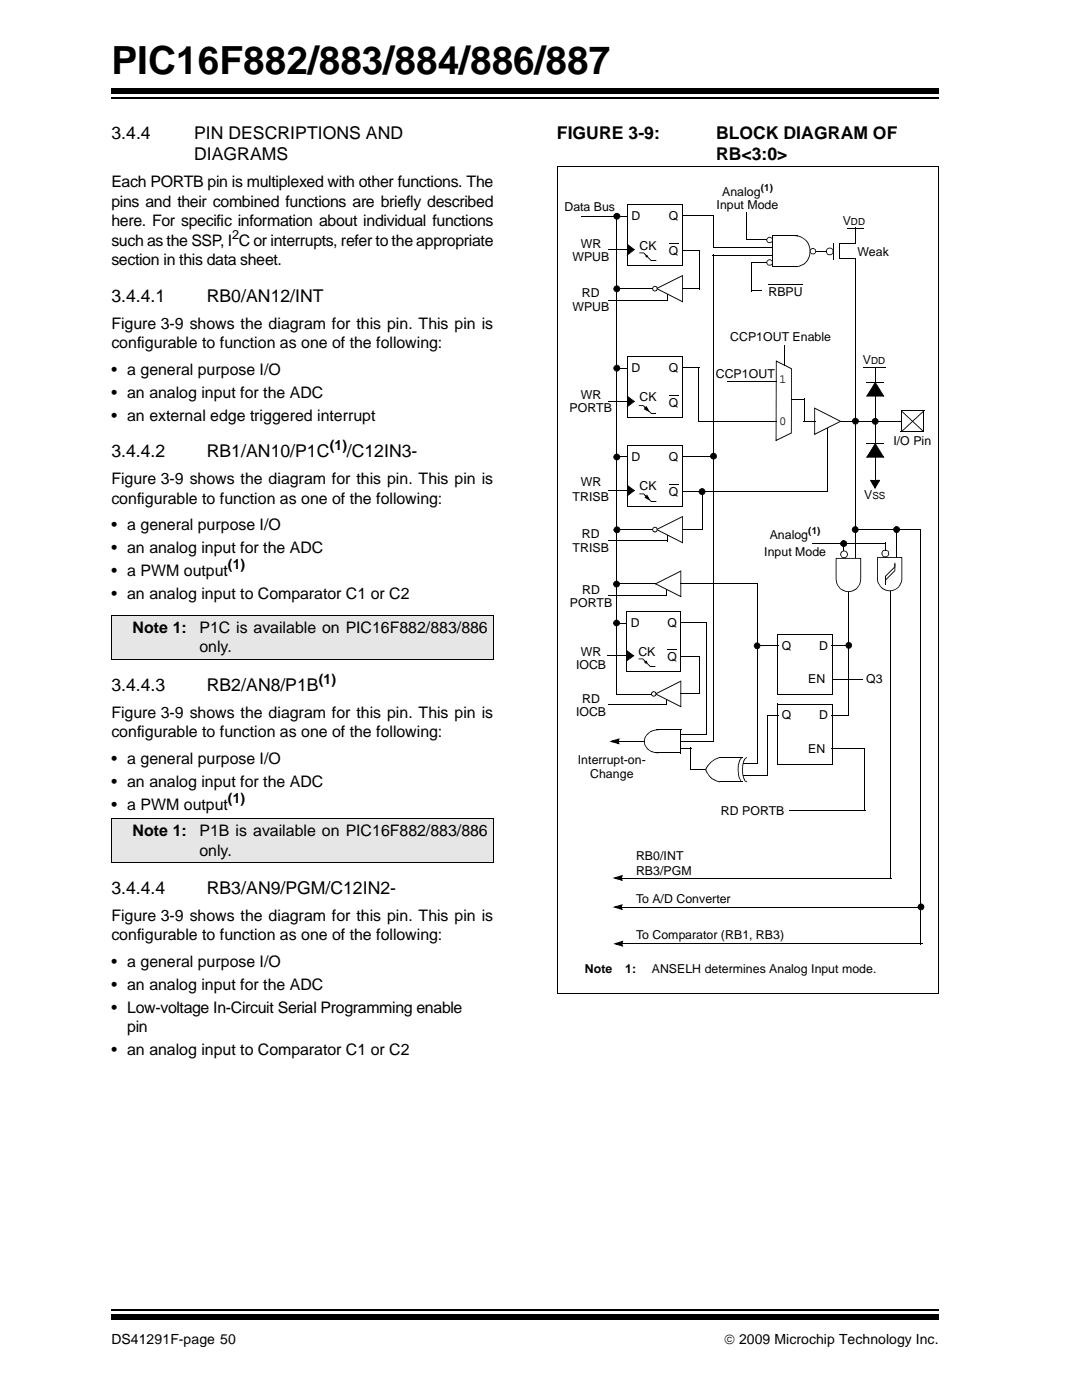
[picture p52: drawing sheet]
<svg xmlns="http://www.w3.org/2000/svg" width="216mm" height="279mm" viewBox="0 0 216 279" stroke-linecap="round" stroke-linejoin="round" font-family="sans-serif">
<defs><g id="words">
<text font-size="7.7" x="22.2" y="14.7">PIC16F882/883/884/886/887</text>
<g font-size="3.5">
<text x="22.2" y="27.7">3.4.4</text>
<text x="38.7" y="27.7">PIN DESCRIPTIONS AND</text>
<text x="111.1" y="27.7">FIGURE 3-9:</text>
<text x="142.9" y="27.7">BLOCK DIAGRAM OF</text>
<text x="38.7" y="32">DIAGRAMS</text>
<text x="142.9" y="32">RB&lt;3:0&gt;</text>
<text x="22.2" y="60.2">3.4.4.1</text>
<text x="41.3" y="60.2">RB0/AN12/INT</text>
<text x="22.2" y="91.3">3.4.4.2</text>
<text x="41.3" y="91.3">RB1/AN10/P1C</text>
<text x="69.2" y="91.3">/C12IN3-</text>
<text x="22.2" y="137.9">3.4.4.3</text>
<text x="41.3" y="137.9">RB2/AN8/P1B</text>
<text x="22.2" y="178.4">3.4.4.4</text>
<text x="41.3" y="178.4">RB3/AN9/PGM/C12IN2-</text>
</g>
<g font-size="3.2">
<text x="22.2" y="37.4">Each PORTB pin is multiplexed with other functions. The</text>
<text x="22.2" y="41.3">pins and their combined functions are briefly described</text>
<text x="22.2" y="45.2">here. For specific information about individual functions</text>
<text x="22.2" y="49">such as the SSP, I C or interrupts, refer to the appropriate</text>
<text x="22.2" y="52.9">section in this data sheet.</text>
<text x="22.2" y="65.6">Figure 3-9 shows the diagram for this pin. This pin is</text>
<text x="22.2" y="69.5">configurable to function as one of the following:</text>
<text x="22.2" y="74.8">• a general purpose I/O</text>
<text x="22.2" y="79.4">• an analog input for the ADC</text>
<text x="22.2" y="84">• an external edge triggered interrupt</text>
<text x="22.2" y="96.7">Figure 3-9 shows the diagram for this pin. This pin is</text>
<text x="22.2" y="100.6">configurable to function as one of the following:</text>
<text x="22.2" y="105.8">• a general purpose I/O</text>
<text x="22.2" y="110.4">• an analog input for the ADC</text>
<text x="22.2" y="115">• a PWM output</text>
<text x="22.2" y="119.6">• an analog input to Comparator C1 or C2</text>
<text x="26.5" y="126.3">Note 1:</text>
<text x="39.8" y="126.3">P1C is available on PIC16F882/883/886</text>
<text x="39.8" y="130.2">only.</text>
<text x="22.2" y="143.2">Figure 3-9 shows the diagram for this pin. This pin is</text>
<text x="22.2" y="147.1">configurable to function as one of the following:</text>
<text x="22.2" y="152.4">• a general purpose I/O</text>
<text x="22.2" y="157">• an analog input for the ADC</text>
<text x="22.2" y="161.6">• a PWM output</text>
<text x="26.5" y="166.9">Note 1:</text>
<text x="39.8" y="166.9">P1B is available on PIC16F882/883/886</text>
<text x="39.8" y="170.7">only.</text>
<text x="22.2" y="183.8">Figure 3-9 shows the diagram for this pin. This pin is</text>
<text x="22.2" y="187.7">configurable to function as one of the following:</text>
<text x="22.2" y="193">• a general purpose I/O</text>
<text x="22.2" y="197.6">• an analog input for the ADC</text>
<text x="22.2" y="202.2">• Low-voltage In-Circuit Serial Programming enable</text>
<text x="25.4" y="206.1">pin</text>
<text x="22.2" y="210.6">• an analog input to Comparator C1 or C2</text>
</g>
<g font-size="2.8">
<text x="65.8" y="89.8">(1)</text>
<text x="45.5" y="113.6">(1)</text>
<text x="63.6" y="136.4">(1)</text>
<text x="45.5" y="160.2">(1)</text>
<text x="22.2" y="268.2">DS41291F-page 50</text>
<text x="144.5" y="268.2">© 2009 Microchip Technology Inc.</text>
</g>
<g font-size="2.5">
<text x="143" y="41.7">Input Mode</text>
<text x="144.1" y="39">Analog</text>
<text x="46.3" y="47.8">2</text>
<text x="112.6" y="42.1">Data Bus</text>
<text x="126" y="44">D</text>
<text x="133.5" y="44">Q</text>
<text x="168.1" y="44.8">V</text>
<text x="114.2" y="52.1">WPUB</text>
<text x="115.9" y="49.5">WR</text>
<text x="127.6" y="49.8">CK</text>
<text x="133.5" y="50.9">Q</text>
<text x="171.1" y="51">Weak</text>
<text x="116.1" y="59.4">RD</text>
<text x="153.3" y="59">RBPU</text>
<text x="114.2" y="62">WPUB</text>
<text x="145.7" y="68">CCP1OUT Enable</text>
<text x="126" y="74.2">D</text>
<text x="133.5" y="74.2">Q</text>
<text x="142.8" y="75.4">CCP1OUT</text>
<text x="155.4" y="76.4">1</text>
<text x="172.2" y="72.6">V</text>
<text x="113.7" y="82.3">PORTB</text>
<text x="115.9" y="79.6">WR</text>
<text x="127.6" y="80.1">CK</text>
<text x="133.5" y="81.2">Q</text>
<text x="155.4" y="84.8">0</text>
<text x="178.3" y="88.8">I/O Pin</text>
<text x="126" y="92">D</text>
<text x="133.5" y="92">Q</text>
<text x="114.3" y="100">TRISB</text>
<text x="115.9" y="97">WR</text>
<text x="127.6" y="97.8">CK</text>
<text x="133.5" y="99">Q</text>
<text x="172.4" y="99.5">V</text>
<text x="116.1" y="107.4">RD</text>
<text x="153.6" y="107.6">Analog</text>
<text x="114.3" y="110.1">TRISB</text>
<text x="152.5" y="110.9">Input Mode</text>
<text x="116.2" y="118.5">RD</text>
<text x="113.7" y="121.1">PORTB</text>
<text x="125.9" y="125.1">D</text>
<text x="133.2" y="125.1">Q</text>
<text x="115.9" y="130.9">WR</text>
<text x="127.4" y="130.8">CK</text>
<text x="133.2" y="131.9">Q</text>
<text x="156" y="129.7">Q</text>
<text x="163.4" y="129.7">D</text>
<text x="114.9" y="133.5">IOCB</text>
<text x="161.3" y="136.3">EN</text>
<text x="172.8" y="136.3">Q3</text>
<text x="114.9" y="142.8">IOCB</text>
<text x="116.2" y="140.2">RD</text>
<text x="156" y="143.6">Q</text>
<text x="163.4" y="143.6">D</text>
<text x="115.3" y="152.5">Interrupt-on-</text>
<text x="117.8" y="155.3">Change</text>
<text x="161.3" y="150.2">EN</text>
<text x="143.8" y="162.6">RD PORTB</text>
<text x="126.9" y="171.5">RB0/INT</text>
<text x="126.9" y="174.6">RB3/PGM</text>
<text x="126.9" y="180.1">To A/D Converter</text>
<text x="126.9" y="187.4">To Comparator (RB1, RB3)</text>
<text x="116.7" y="194.3">Note</text>
<text x="124.7" y="194.3">1:</text>
<text x="130" y="194.3">ANSELH determines Analog Input mode.</text>
</g>
<g font-size="1.9">
<text x="151.8" y="38">(1)</text>
<text x="169.8" y="44.8">DD</text>
<text x="173.8" y="72.6">DD</text>
<text x="174.1" y="99.5">SS</text>
<text x="161.3" y="106.6">(1)</text>
</g>
</g></defs>
<path d="M22.2 19.6h165.1" fill="none" stroke="#000" stroke-width=".34"/>
<path d="M22.2 17.7h165.1v1.1h-165.1z" fill="#000"/>
<path d="M22.2 260.4h165.1v5.9h-165.1z" fill="#fff"/>
<path d="M22.2 261.4h165.1" fill="none" stroke="#000" stroke-width=".34"/>
<path d="M22.2 262.4h165.1v1.1h-165.1z" fill="#000"/>
<g fill="#e6e6e6">
<path d="M22.2 122.8h76.2v8.8h-76.2z"/>
<path d="M22.2 163.3h76.2v8.9h-76.2z"/>
</g>
<path d="M174.6 79.1v9.5M22.1 122.8h76.4M22.1 131.6h76.4M22.2 122.9v8.6M98.4 122.9v8.6M22.1 163.3h76.4M22.1 172.2h76.4M22.2 163.4v8.7M98.4 163.4v8.7" fill="none" stroke="#000" stroke-width=".2"/>
<path d="M174.5 79.1h.2z" fill="#000"/>
<path d="M179.8 82h4.5v4.2h-4.5z" fill="#fff"/>
<path d="M125.1 53.1h11.1M125.2 40.8h11.1M125.2 40.7v12.4M136.2 40.8v12.3M172.4 73.4h4.4M173 76.3h3.4M174.6 73.3v2.9M179.7 86.2h4.6M179.8 81.9v4.3M179.8 82h4.6M184.3 82v4.2M162.1 108.4h6.3" fill="none" stroke="#000" stroke-width=".2"/>
<g fill="#000">
<path d="M133.5 48.5h1.9v.2h-1.9zM172.3 73.3l.1 .2zM172.9 76.2l.1 .1zM174.5 76.2l.2 .1zM174.6 76.3l.1-.1v.1l-.8 1.4-.9 1.4-.1-.1h3.4v.1l-1.7-2.8h.1l1.8 2.8h-3.7l1-1.5 .1 .1-.1-.1zM174.2 83.6a.71 .71 0 0 1 .7-.1 .71 .71 0 0 1 .4 .6h-.1l-.2-.4-.4-.1-.4 .1-.1 .4 .4 .5h.3l.4-.5h.1a.68 .68 0 0 1-.9 .6 .68 .68 0 0 1-.2-1.1zM175.2 84.1h.1zM179.9 82.1h.1zM179.9 82.2l.1-.1 4.3 3.9-.2 .1zM179.9 86h.1v.1zM184.1 86h.2l-.1 .1zM184.2 82v.2z"/>
<path d="M179.9 86l4.2-3.9 .2 .1-4.3 3.9zM168.3 108.4h.1v1.8h-.1z"/>
</g>
<g fill="#000">
<path d="M174.6 76.3l1.7 2.8h-3.4z" fill-rule="evenodd"/>
<circle cx="174.7" cy="84.1" r=".61"/>
</g>
<path d="M127.6 50.5l3.3 1.5h-.9l-1.6-1.5z" fill="#fff"/>
<path d="M127.6 50.4h.9l-.1 .2h-.8zM127.5 50.5h.2zM128.5 50.4l1.5 1.6v.1l-1.6-1.5zM128.7 50.8h.2zM128.7 50.9l.2-.1 .1 .1-.1 .2zM128.9 51l.3 .1-.2 .2-.1-.1 .3-.1h-.3l.3-.1 .1 .2-.2 .2-.3-.2zM128.9 51l.3 .1v.1zM128.9 50.9v.2zM130 52h.9v.1h-.9zM130.9 52h.1z" fill="#000"/>
<path d="M129.1 51.1l.1 .1z" fill="#000"/>
<path d="M131 57.6l5.2-2.6v5.2z" fill="#fff"/>
<path d="M131.1 57.5l5.2 2.7h-.2v-5.2l.2-.2v5.6l-5.3-2.7zM130.8 57.6l5.3-2.7 .1 .2-5.1 2.6z" fill="#000"/>
<path d="M130.3 57.2l.4-.1 .3 .1 .1 .4-.1 .4-.3 .1-.4-.1-.1-.4z" fill-rule="evenodd" fill="#fff"/>
<path d="M125.1 48.6l1.6 1.2-1.5 1.2-.1-.1 1.5-1.1-.1 .1-1.4-1.2h.2v1.3h-.2zM125.1 50h.2v.9l-.2 .2zM130.3 57.2l.4-.2 .4 .2 .1 .4h-.1l-.1-.3-.3-.1-.3 .1-.1 .3 .1 .4h.3l.3-.1-.1 .1 .2-.4h.1l-.1 .4-.4 .2-.4-.2-.2-.4zM131.1 57.6h.1zM133.5 78.8h1.9v.2h-1.9zM125.1 78.9l1.6 1.3-1.5 1.1-.1-.2 1.5-1-.1 .1-1.4-1.1h.2v1.2h-.2zM125.1 80.3h.2v.9l-.2 .1zM133.5 96.6h1.9v.2h-1.9z" fill="#000"/>
<path d="M125.2 48.7l1.4 1.1-1.4 1.1zM125.2 79.1l1.4 1-1.4 1.1z" fill="#000"/>
<path d="M125.2 71.1h11.1M125.2 71v12.3M136.2 71.1v12.3M125.1 83.3h11.1M125.2 88.9h11.1M125.2 88.8v12.3M136.2 88.9v12.3M125.1 101.1h11.1" fill="none" stroke="#000" stroke-width=".2"/>
<path d="M127.6 98.6l3.3 1.5h-.9l-1.6-1.5z" fill="#fff"/>
<path d="M127.6 98.5h.9l-.1 .2h-.8zM127.5 98.6h.2zM128.4 98.7l.1-.2 1.5 1.5v.2zM130 100h.9v.2h-.9zM130.9 100.1h.1z" fill="#000"/>
<path d="M131 105.7l5.2-2.6v5.2z" fill="#fff"/>
<path d="M131.1 105.6l5.2 2.7h-.2v-5.2l.2-.2v5.6l-5.3-2.7zM130.8 105.7l5.3-2.7 .1 .2-5.1 2.6z" fill="#000"/>
<path d="M130.3 105.3l.4-.1 .3 .1 .1 .4-.1 .3-.3 .2-.4-.2-.1-.3z" fill-rule="evenodd" fill="#fff"/>
<path d="M125.1 96.7l1.6 1.2-1.5 1.1-.1-.1 1.5-1.1-.1 .2-1.4-1.2h.2v1.3h-.2zM125.1 98.1h.2v.8l-.2 .2zM130.3 105.3l.4-.2 .4 .2 .1 .4h-.1l-.1-.3-.3-.1-.3 .1-.1 .3 .1 .3 .3 .1 .2-.1 .2-.3h.1l-.1 .4-.4 .2-.4-.2-.2-.4zM131.1 105.7h.1z" fill="#000"/>
<path d="M125.2 96.8l1.4 1.1-1.4 1z" fill="#000"/>
<path d="M162.9 50.1h3.5M166.3 48.5v3.2M167.5 48.6h3.1M167.6 48.6v3.1M167.6 51.7h3.1M169 45.5h3.3M170.6 45.4v3.3M170.6 51.7v6.2" fill="none" stroke="#000" stroke-width=".2"/>
<circle cx="165.6" cy="50.2" r=".69" fill="#fff"/>
<g fill="#000">
<path d="M122.6 57.2a.67 .67 0 0 1 .7-.2 .67 .67 0 0 1 .4 .6l-.1 .1-.2-.5-.3-.1-.4 .2-.1 .4 .1 .3 .4 .2 .3-.2 .2-.4 .1 .1a.67 .67 0 0 1-.9 .5 .67 .67 0 0 1-.2-1zM123.6 57.6l.1 .1zM122.6 42.7a.71 .71 0 0 1 .7-.2 .71 .71 0 0 1 .5 .7h-.2v-.2l-.3-.3-.2-.1-.4 .2-.1 .4 .3 .5h.4l.3-.5h.2a.68 .68 0 0 1-1 .6 .68 .68 0 0 1-.2-1.1zM123.6 43.2h.2zM133.1 58.7h.2v1.3h-.2zM165 49.6a.79 .79 0 0 1 .8-.1 .79 .79 0 0 1 .5 .7h-.1l-.2-.5-.4-.1-.5 .2-.1 .4 .3 .6h.5l.4-.4v-.2h.1a.77 .77 0 0 1-1.1 .7 .77 .77 0 0 1-.2-1.3zM166.2 50.2h.1zM122.6 73a.7 .7 0 0 1 .7-.1 .7 .7 0 0 1 .5 .6h-.2l-.2-.4-.3-.1-.4 .1-.1 .4 .1 .3 .4 .2 .3-.2 .2-.3h.2a.68 .68 0 0 1-1 .6 .68 .68 0 0 1-.2-1.1zM123.6 73.5h.2zM122.6 90.7a.7 .7 0 0 1 .7-.1 .7 .7 0 0 1 .5 .6h-.2l-.2-.4-.3-.1-.4 .2-.1 .3 .3 .5h.4l.3-.5h.2a.68 .68 0 0 1-1 .6 .68 .68 0 0 1-.2-1.1zM123.6 91.2h.2zM139.6 97.6a.7 .7 0 0 1 .8-.1 .7 .7 0 0 1 .4 .6h-.2l-.1-.4-.4-.1-.4 .2-.1 .3 .3 .5h.4l.3-.5h.2a.68 .68 0 0 1-.9 .6 .68 .68 0 0 1-.3-1.1z"/>
<path d="M140.6 98.1h.2zM170.2 83.6a.66 .66 0 0 1 .8-.2 .66 .66 0 0 1 .4 .6l-.2 .1-.1-.4-.4-.2-.4 .2-.1 .4 .3 .5h.4l.2-.2 .1-.4 .2 .1a.68 .68 0 0 1-1 .6 .68 .68 0 0 1-.2-1.1zM171.2 84l.2 .1zM173.9 95.8h.7v.3h-.7zM173.6 95.8l.4 .1 .8 1.3-.3 .1 .7-1.4 .3 .1-.9 .1v-.3h1l-1 1.8zM174.6 88.3l.1 .2-.8 1.4-.9 1.4-.1-.1h3.4v.1l-1.7-2.8 .1-.1 1.8 2.9h-3.7l1-1.5 .1 .1-.1-.1zM122.6 105.3a.66 .66 0 0 1 .8-.2 .66 .66 0 0 1 .4 .6l-.2 .1-.1-.5-.4-.1-.3 .1-.2 .5 .3 .4h.4l.3-.3v-.2l.2 .1a.68 .68 0 0 1-1 .6 .68 .68 0 0 1-.2-1.1zM123.6 105.7l.2 .1zM133.1 106.8h.2v1.2h-.2zM170.2 105.2a.67 .67 0 0 1 .7-.1 .67 .67 0 0 1 .4 .6h-.1l-.2-.4-.4-.1-.3 .1-.2 .4 .2 .4 .4 .1 .3-.1 .2-.4h.1a.67 .67 0 0 1-.9 .6 .67 .67 0 0 1-.2-1.1zM171.2 105.7h.1zM123.9 180.9h.3v.2h-.3z"/>
<path d="M122.2 181l2.1-.6-.2 .5-1.2 .3-.1-.3 1.3 .3-.1 .3-.3-.4 .3-.2 .3 .7zM123.9 180.6l.3 .1-.2 .4-.3-.1zM124.2 180.9v.2z"/>
</g>
<g fill="#000">
<path d="M173.9 95.9h1.5l-.8 1.4zM122.9 181l1.1-.3-.1 .3 .1 .4z"/>
<path d="M174.6 88.5l1.7 2.7h-3.4z" fill-rule="evenodd"/>
<circle cx="123.1" cy="57.6" r=".59"/>
<circle cx="123.1" cy="43.2" r=".61"/>
<circle cx="123.1" cy="73.5" r=".61"/>
<circle cx="123.1" cy="91.2" r=".61"/>
<circle cx="140.1" cy="98.1" r=".61"/>
<circle cx="170.7" cy="84" r=".6"/>
<circle cx="123.1" cy="105.7" r=".6"/>
<circle cx="170.6" cy="105.7" r=".59"/>
</g>
<g fill="none" stroke="#000" stroke-width=".2">
<path d="M116 43.1h9.3M121.2 49.8h5M121.3 59.9h12M123.1 57.6h7.2M123.1 43.2v95.5M136.1 57.6h3.5M139.5 49.9v7.8M142.4 50.8v97.2M170.6 52.3v59.1M122.9 73.5h2.3M121.2 80.1h5M121.2 97.9h5"/>
<path d="M123.1 91.2h2.2M165.7 84h14.1M172.9 88.6h3.5M174.6 91.3v4.6M121.3 107.9h12M123.1 105.7h7.1M170.7 105.7h13.2M183.8 105.6v82.9M124.2 181h59.9"/>
</g>
<path d="M162.6 81.5l5.1 2.6-5.1 2.6z" fill="#fff"/>
<path d="M162.6 81.4l5.3 2.7-.2 .1-5.2-2.7zM165.1 85.4l.1 .1zM162.5 81.3l.1 .2v5.2h-.1l5.2-2.7 .1 .2-5.3 2.6zM123.9 175.1h.3v.2h-.3zM122.2 175.2l2.1-.6-.2 .4-1.2 .4-.1-.3 1.3 .3-.1 .3-.3-.4 .3-.2 .3 .7zM123.9 174.8l.3 .1-.1 .4h-.4z" fill="#000"/>
<path d="M136.1 73.3h3.4M136.1 91.1h6.3M136.1 98.1h29.1M140.1 98.1v7.7M165.1 85.5v12.7M136.2 105.7h4M177.6 117.7v57.6M124.1 175.2h53.9" fill="none" stroke="#000" stroke-width=".2"/>
<path d="M122.8 175.2l1.2-.3-.1 .3 .1 .4z" fill="#000"/>
<circle cx="162.2" cy="50.1" r=".56" fill="#fff"/>
<path d="M161.8 49.7a.65 .65 0 0 1 .6-.1 .65 .65 0 0 1 .5 .5l-.2 .1-.1-.4-.4-.1-.4 .1-.1 .4 .3 .4h.4l.3-.5 .2 .1a.64 .64 0 0 1-.9 .5 .64 .64 0 0 1-.2-1zM162.7 50.1l.2 .1z" fill="#000"/>
<path d="M136.1 43.1h6.3M136.2 50h3.4M142.3 43v6.5" fill="none" stroke="#000" stroke-width=".2"/>
<path d="M158.7 47a3.1 3.1 0 0 1 2.9 3.1 3.1 3.1 0 0 1-2.9 3.1z" fill-rule="evenodd" fill="#fff"/>
<path d="M158.7 53.1v.2zM158.7 47v.1zM158.8 47a3.2 3.2 0 0 1 2.9 2.6 3.2 3.2 0 0 1-1.8 3.5l-.1-.2 .9-.6 .6-.9 .2-.6v-1.3l-.4-1-.4-.5-.8-.6-1.2-.3zM158.7 53.1h.6v.2h-.6zM159.3 53.1l.5-.2 .1 .2-.5 .2z" fill="#000"/>
<path d="M142.4 49.4h9.3M148.8 47.9h4.3M148.9 42.4v5.6M154.1 47h5.2M154.2 53.2h5.1M154.2 47v6.3" fill="none" stroke="#000" stroke-width=".2"/>
<circle cx="153.6" cy="47.9" r=".56" fill="#fff"/>
<path d="M153.1 47.5a.63 .63 0 0 1 .7-.2 .63 .63 0 0 1 .4 .6h-.1l-.2-.3-.4-.2-.3 .2-.1 .3 .3 .5h.4l.3-.5h.1a.64 .64 0 0 1-.9 .6 .64 .64 0 0 1-.2-1zM154.1 47.9h.1zM158.4 56.7h1.7v.1h-1.7z" fill="#000"/>
<path d="M142.2 50.9h12.1M149.9 52.4h4.2M149.9 58h2M149.9 52.3v5.8M150 47.9h3.1M150 49.4h4.2M153.3 56.7h5.1" fill="none" stroke="#000" stroke-width=".2"/>
<circle cx="153.6" cy="52.4" r=".56" fill="#fff"/>
<path d="M153.1 52a.63 .63 0 0 1 .7-.2 .63 .63 0 0 1 .4 .6h-.1l-.2-.4-.4-.1-.3 .2-.1 .3 .3 .4h.4l.3-.4h.1a.64 .64 0 0 1-.9 .6 .64 .64 0 0 1-.2-1zM154.1 52.4h.1z" fill="#000"/>
<path d="M175.1 111.3h4.9v4.2a2.43 2.43 0 0 1-2.5 2.4 2.43 2.43 0 0 1-2.4-2.4z" fill-rule="evenodd" fill="#fff"/>
<path d="M175 111.3l5-.1v4.3a2.52 2.52 0 0 1-2.5 2.5 2.52 2.52 0 0 1-2.5-2.5h.2l.1 .9 .3 .4 .6 .6 .4 .2 .4 .2h1l1.2-.6 .6-1.2 .1-4.7 .1 .1h-4.9l.1-.1v4.2h-.2zM175 115.5h.2zM176.6 115.8h.1v.8h-.1zM176.6 115h.1v1.4h-.1zM176.6 116.6h.1zM176.6 116.4h.1zM178.5 112.6h.1zM178.5 112.6h.1v1.3l-.1-.1zM176.6 115.8l1.9-2 .1 .1-1.9 1.9zM178.6 112.3v.2zM178.5 112.4h.1v.8l-.1-.1zM176.6 115l1.9-2 .1 .2-1.9 1.9z" fill="#000"/>
<circle cx="176.7" cy="110.5" r=".68" fill="#fff"/>
<path d="M128.7 98.7l-.1 .2zM128.7 98.8l.2 .1-.1 .2-.2-.2zM128.7 99.1l.2-.1 .2 .2-.1 .2zM129.1 98.7l.7 1.2-1.2-.6 .3-.2 .5 .2-.2 .4-.3-.6 .3-.2-.1 .3-.2-.2zM128.9 98.9v.2zM176.1 109.9a.79 .79 0 0 1 .9-.2 .79 .79 0 0 1 .4 .8h-.2l-.1-.5-.4-.1-.5 .1-.1 .5 .1 .4 .2 .2h.5l.3-.4v-.2h.2a.78 .78 0 0 1-1.1 .6 .78 .78 0 0 1-.2-1.2zM177.2 110.5h.2z" fill="#000"/>
<path d="M129 99.1l.1-.1 .2 .5-.4-.3z" fill="#000"/>
<path d="M127.5 80.9l3.4 1.5h-1l-1.6-1.5z" fill="#fff"/>
<g fill="#000">
<path d="M127.5 80.8l.9 .1-.1 .1h-.8zM127.4 80.9h.2zM128.4 80.9l1.6 1.5-.1 .1-1.6-1.5zM128.5 81.1v.2zM128.6 81.1l.2 .2-.1 .1-.2-.1zM128.6 81.5l.1-.2 .3 .3-.1 .1zM128.9 81l.8 1.3-1.3-.6 .4-.3 .5 .3-.1 .3-.4-.6 .3-.1-.1 .3-.3-.2zM128.8 81.3l-.1 .2zM129.9 82.4h1v.1h-1zM130.9 82.4v.1zM124 188.3h.3v.1h-.3zM122.4 188.4l2-.7-.2 .4-1.2 .4-.1-.3 1.3 .3-.1 .4-.3-.5 .3-.1 .3 .6z"/>
<path d="M124 187.9l.3 .1-.1 .4h-.4zM183.3 180.5a.67 .67 0 0 1 .7-.1 .67 .67 0 0 1 .4 .6h-.1l-.2-.4-.3-.1-.4 .2-.1 .3 .3 .5h.4l.3-.5h.1a.67 .67 0 0 1-.9 .6 .67 .67 0 0 1-.2-1.1zM184.3 181h.1z"/>
</g>
<g fill="#000">
<path d="M128.9 81.3l.3 .5-.5-.2zM122.9 188.4l1.2-.4-.1 .4 .1 .3z"/>
<circle cx="183.8" cy="181" r=".59"/>
</g>
<path d="M169.3 118v24.8M124.2 188.4h59.9" fill="none" stroke="#000" stroke-width=".2"/>
<path d="M166.8 111.4h4.9v4.2a2.46 2.46 0 0 1-2.4 2.5 2.46 2.46 0 0 1-2.5-2.5z" fill-rule="evenodd" fill="#fff"/>
<path d="M166.8 111.4h4.9l.1 4.3a2.54 2.54 0 0 1-2.5 2.5 2.54 2.54 0 0 1-2.5-2.5l.1-.1 .4 1.3 .7 .7 .8 .4h.5l1.3-.4 .9-1 .1-.5 .1-4.7v.1h-4.9l.1-.1v4.2h-.1zM166.8 115.6h.1z" fill="#000"/>
<circle cx="168.4" cy="110.6" r=".69" fill="#fff"/>
<path d="M168.6 108.3l.1 .2zM167.9 108a.66 .66 0 0 1 .7-.2 .66 .66 0 0 1 .4 .7h-.1l-.2-.4-.3-.1-.4 .1-.2 .4 .3 .5h.4l.4-.3v-.2h.1a.67 .67 0 0 1-.9 .6 .67 .67 0 0 1-.2-1.1zM168.9 108.5h.1zM167.9 110.1a.79 .79 0 0 1 .8-.2 .79 .79 0 0 1 .5 .7l-.2 .1-.2-.5-.4-.2-.4 .2-.2 .5 .4 .5h.5l.3-.6 .2 .1a.79 .79 0 0 1-1.1 .6 .79 .79 0 0 1-.2-1.2zM169 110.6l.2 .1zM176.5 109.8l.2 .1zM176.5 108.3h.2v1.5h-.2zM178.4 105.2a.65 .65 0 0 1 .8-.2 .65 .65 0 0 1 .4 .7h-.2l-.1-.4-.4-.1-.4 .1-.1 .4 .3 .5h.4l.3-.5h.2a.68 .68 0 0 1-1 .6 .68 .68 0 0 1-.2-1.1zM179.4 105.7h.2zM133.2 129.5h1.9v.2h-1.9z" fill="#000"/>
<path d="M168.7 108.4h8M178.9 105.6v5.8M125 134h10.8M125.1 122h10.8M125.1 121.9v12.1M135.8 122v12.1" fill="none" stroke="#000" stroke-width=".2"/>
<g fill="#000">
<circle cx="168.4" cy="108.5" r=".6"/>
<circle cx="178.9" cy="105.7" r=".6"/>
</g>
<path d="M127.5 131.5l3.2 1.5h-.9l-1.5-1.5z" fill="#fff"/>
<path d="M127.5 131.4l.9 .1-.1 .1h-.8zM127.4 131.5h.1zM128.4 131.5l1.4 1.5v.1l-1.6-1.5zM128.6 131.8v.1zM128.5 131.9l.2-.1 .1 .2-.1 .1zM128.7 132.1l.3 .2zM128.7 132l.2-.2 .3 .4-.3 .3-.3-.3 .3-.2 .2 .1-.2 .3-.2-.2 .4-.2-.1 .3zM128.7 131.9v.2zM129.8 132.9h.9v.2h-.9zM130.7 132.9v.2z" fill="#000"/>
<path d="M128.9 132.1l.1 .2z" fill="#000"/>
<path d="M130.8 138.5l5-2.6v5.1z" fill="#fff"/>
<path d="M130.9 138.4l5 2.6h-.1v-5.1l.1-.1v5.4l-5.1-2.6zM130.6 138.5l5.2-2.6 .1 .1-5 2.6z" fill="#000"/>
<path d="M130.1 138.1l.3-.1 .4 .1 .1 .4-.1 .3-.4 .2-.3-.2-.1-.3z" fill-rule="evenodd" fill="#fff"/>
<path d="M125 129.7l1.6 1.2-1.5 1.1-.1-.2 1.5-1-.1 .2-1.4-1.2h.1l.1 1.2h-.2zM125 131h.2l-.1 .9-.1 .2zM130.1 138.1l.4-.2 .4 .2 .1 .3-.1 .1-.1-.3-.3-.1-.5 .3 .2 .3 .2 .2 .4-.2 .1-.3 .1 .1-.2 .4-.4 .1-.4-.1-.1-.5zM130.9 138.4l.1 .1z" fill="#000"/>
<path d="M125.1 129.8l1.3 1.1-1.3 1z" fill="#000"/>
<path d="M130.8 116.5l5-2.5v5.1z" fill="#fff"/>
<path d="M130.9 116.4l5 2.7h-.1v-5.1l.1-.2v5.4l-5.1-2.6zM130.6 116.5l5.2-2.6 .1 .2-5 2.5z" fill="#000"/>
<path d="M129.4 146.3l.6-.4 1.4-.3v4.7a2.47 2.47 0 0 1-2.7-2.9z" fill-rule="evenodd" fill="#fff"/>
<path d="M130.3 145.7l.5-.1 .1 .2-.6 .1zM130.8 145.6h.6v.1l-.6 .1zM131.4 150.2l.1 .1zM129 146.6l.8-.7 .5-.2v.2l-.9 .5-.5 .7-.2 .4v.9l.7 1.1 .9 .5 1.1 .2v.1a2.5 2.5 0 0 1-2.7-3.3zM131.4 145.6l.1 .1z" fill="#000"/>
<path d="M130.9 145.6h5M130.9 150.3h4.9M135.8 145.6v4.7M155.2 152.5h10.8M155.2 140.5h10.9M155.2 140.4v12.1M166 140.5v12.1" fill="none" stroke="#000" stroke-width=".2"/>
<path d="M148 151.3l.1-.1 .1 4.8a1.59 1.59 0 0 1-.9-1.6 4.2 4.2 0 0 1 .7-3.1z" fill-rule="evenodd" fill="#fff"/>
<path d="M147.7 151.4l.2-.2 .1 .2-.2 .1zM147.9 151.2l.2-.1 .1 .2-.2 .1zM147.7 151.4h.2l-.5 1.3v1.9l.2 .7 .3 .5 .3 .1v.2l-.4-.2a4.9 4.9 0 0 1-.1-4.5zM148.1 151.1v.2zM148.2 155.9v.2z" fill="#000"/>
<path d="M143.5 151.2h4.7M143.5 156.1h4.7" fill="none" stroke="#000" stroke-width=".2"/>
<path d="M141.9 152.1l.8-.6 .8-.3v4.9a3.7 3.7 0 0 1-2.7-2.5l.4-.8z" fill-rule="evenodd" fill="#fff"/>
<path d="M142.2 155.3l.7 .4-.1 .2-.7-.4zM142.9 155.7l.7 .3-.1 .1-.7-.2zM141.8 152l.9-.6 .8-.3 .1 .2-.9 .3-.8 .6-1 1.4a4.1 4.1 0 0 0 1.3 1.8l-.1 .1-.7-.7-.7-1.2a3.2 3.2 0 0 1 1.1-1.6zM143.5 151.1v.2zM143.5 156l.1 .1h-.1z" fill="#000"/>
<path d="M148.8 151.3l.2-.1v4.8a1.56 1.56 0 0 1-.8-1.6 4.1 4.1 0 0 1 .6-3.1z" fill-rule="evenodd" fill="#fff"/>
<g fill="#000">
<path d="M139.3 73.3h.2zM145 76l.1 .1zM156.4 72.9l.2 .1zM157.9 79.6v.2zM139.4 84v.1zM141.9 90.6a.67 .67 0 0 1 .7-.2 .67 .67 0 0 1 .4 .6l-.1 .1-.2-.5-.3-.1-.4 .2-.1 .4 .3 .4h.4l.3-.3v-.2l.1 .1a.67 .67 0 0 1-.9 .5 .67 .67 0 0 1-.2-1zM142.9 91l.1 .1zM154.9 71.9l3.1 1.7-.1 .1-3-1.5v-.2v15.9h-.1l3.1-1.6v.2l-3.1 1.5zM160.4 84.1l.1 .1zM160.4 84v.1zM122.6 116.1a.66 .66 0 0 1 .7-.2 .66 .66 0 0 1 .4 .7h-.2l-.1-.4-.4-.2-.4 .2-.1 .4 .3 .5h.4l.2-.2 .1-.3h.2a.68 .68 0 0 1-1 .6 .68 .68 0 0 1-.1-1.1zM123.5 116.6h.2z"/>
<path d="M132.8 117.6l.2 .1zM132.8 117.7h.2v1.1h-.2zM132.9 118.7l.1 .1zM122.6 123.9a.66 .66 0 0 1 .7-.2 .66 .66 0 0 1 .4 .6l-.2 .1-.1-.4-.4-.2-.4 .2-.1 .4 .1 .3 .5 .2 .3-.2 .1-.4 .2 .1a.67 .67 0 0 1-.9 .6 .67 .67 0 0 1-.2-1.1zM123.5 124.3l.2 .1zM126 130.8l.1 .2zM132.8 139.5l.2 .1zM150.6 128.4a.63 .63 0 0 1 .7-.2 .63 .63 0 0 1 .4 .7h-.1l-.2-.4-.3-.1-.4 .1-.1 .4 .3 .5h.4l.3-.5h.1a.66 .66 0 0 1-.9 .6 .66 .66 0 0 1-.2-1.1zM151.6 128.9h.1zM166.2 135.6v.2zM168.9 128.3a.65 .65 0 0 1 .7-.1 .65 .65 0 0 1 .4 .6h-.2l-.1-.4-.4-.1-.3 .2-.1 .3 .3 .5h.3l.3-.5h.2a.66 .66 0 0 1-.9 .6 .66 .66 0 0 1-.2-1.1zM169.8 128.8h.2z"/>
<path d="M123.3 147.9h.3v.2h-.3zM121.6 148l2.1-.7-.3 .5-1.2 .3-.1-.3 1.3 .3v.4l-.3-.5 .3-.1 .3 .7zM123.2 147.5l.4 .1-.2 .4h-.3zM128.6 147.9l.1 .2zM132.8 139.6h.2v1.1h-.2zM132.9 140.6l.1 .1zM148.6 151.4l.2-.2 .1 .2-.2 .1zM148.8 151.2l.2-.1 .1 .2-.2 .1zM148.6 151.4h.2l-.5 1.3v.9l.2 1.7 .2 .5 .4 .1-.1 .2h-.2a4.3 4.3 0 0 1-.2-4.7zM149 155.9v.2zM148.9 151.2h.2zM157.6 161.7v.2z"/>
</g>
<g fill="none" stroke="#000" stroke-width=".2">
<path d="M111.2 33.2v165M111.2 33.2h76.1M187.2 33.2v165.1M139.4 73.3v10.9M145.1 76h9.9M156.5 69v3.9M157.9 79.7h2.6M160.4 79.6v4.5M139.4 84h15.5M160.4 84h2.2M121.3 118.8h11.6M123 116.5h7.8"/>
<path d="M135.8 116.5h15.4M151.1 116.4v36.1M121.2 130.9h4.8M122.9 124.3h2.2M123 138.6h7.1M135.8 124.2h5.3M135.8 131.1h3.9M135.8 138.5h3.9M139.7 131v7.6M141 124.2v22.4M151 128.8h4.3M155.2 138.6h10.8"/>
<path d="M155.2 126.6h10.9M155.2 126.5v12.1M165.9 128.8h3.5M166 126.6v12.1M166.2 135.7h6M121.3 140.6h11.6M123.5 148h5.1M135.8 148h6.6M135.8 149.3h2.2M135.8 146.6h5.3M137.8 153.6h3.1M137.9 149.2v4.5"/>
<path d="M148.3 152.4h2.9M148.3 154.8h4.9M153.1 142.8h2.3M153.2 142.8v12.1M166 142.8h3.4M166 149.5h6.6M172.6 149.4v12.5M157.6 161.8h15M111.1 198.2h76.1"/>
</g>
<g fill="#000">
<path d="M122.2 148l1.2-.4-.1 .4 .1 .3z"/>
<circle cx="142.4" cy="91" r=".59"/>
<circle cx="123" cy="116.6" r=".6"/>
<circle cx="123" cy="124.3" r=".59"/>
<circle cx="151.1" cy="128.9" r=".58"/>
<circle cx="169.3" cy="128.8" r=".58"/>
</g>
<path d="M157.9 73.6v12.9" fill="none" stroke="#000" stroke-width=".21"/>
<use href="#words"/>
</svg>
